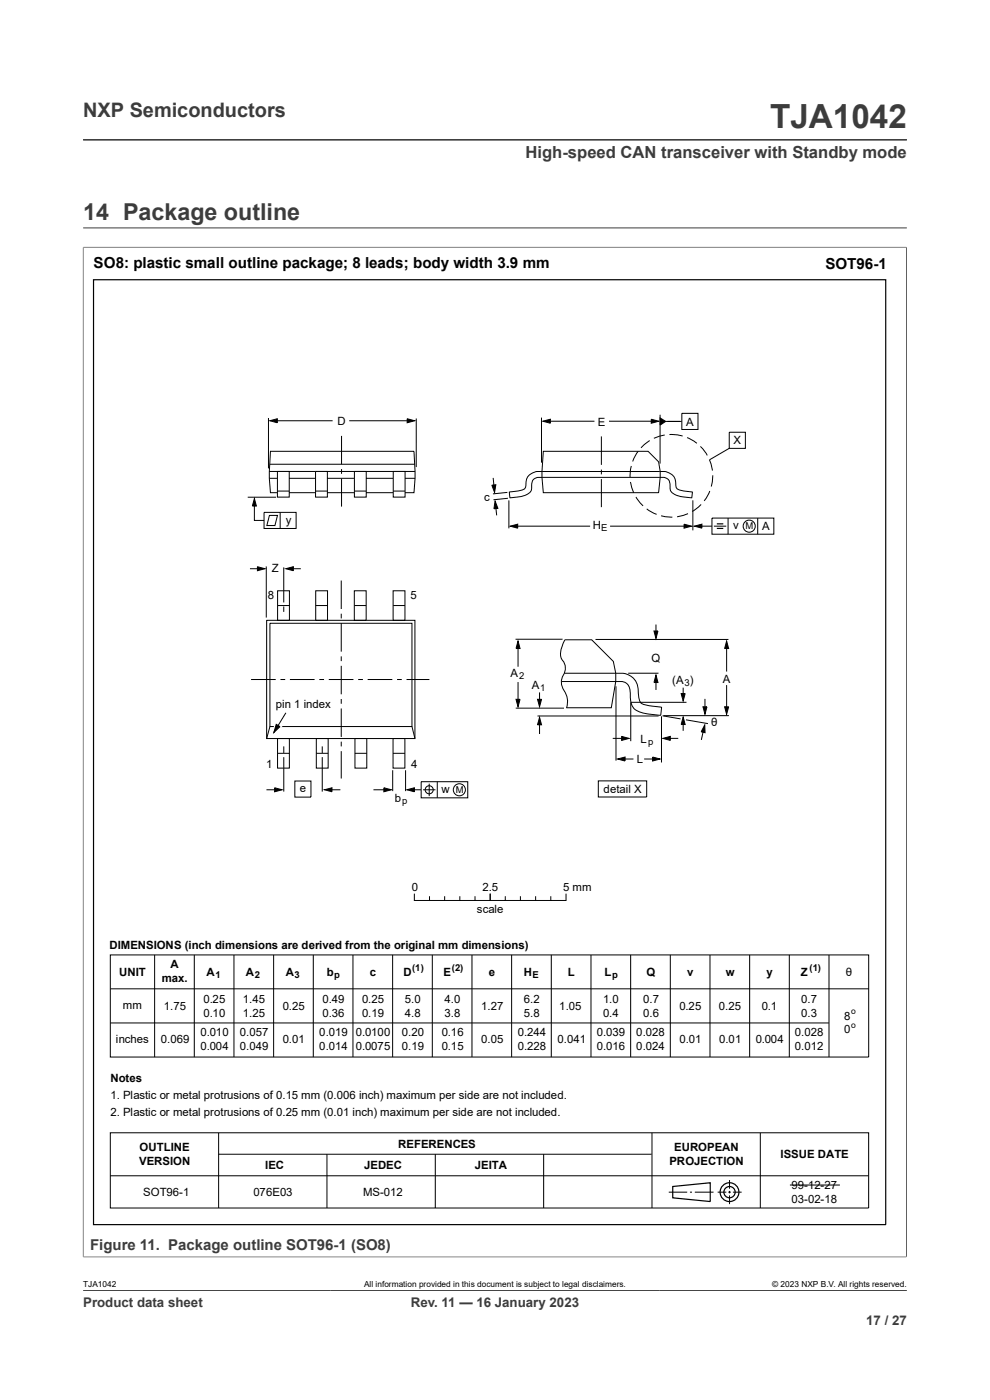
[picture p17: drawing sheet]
<svg xmlns="http://www.w3.org/2000/svg" width="210mm" height="297mm" viewBox="0 0 210 297" stroke-linecap="round" stroke-linejoin="round" font-family="sans-serif">
<defs><g id="words">
<text font-size="7.1" fill="#3c3c3c" x="163.3" y="27.2">TJA1042</text>
<text font-size="4.9" fill="#3c3c3c" x="17.6" y="46.6">14 Package outline</text>
<text font-size="4.2" fill="#3c3c3c" x="17.6" y="24.8">NXP Semiconductors</text>
<text font-size="3.5" fill="#3c3c3c" x="111.5" y="33.5">High-speed CAN transceiver with Standby mode</text>
<g font-size="3.2">
<text x="19.8" y="56.9">SO8: plastic small outline package; 8 leads; body width 3.9 mm</text>
<text x="175.1" y="57">SOT96-1</text>
</g>
<text font-size="3.2" fill="#3c3c3c" x="19.1" y="265.1">Figure 11. Package outline SOT96-1 (SO8)</text>
<g font-size="2.8" fill="#3c3c3c">
<text x="17.6" y="277.3">Product data sheet</text>
<text x="87.2" y="277.3">Rev. 11 — 16 January 2023</text>
<text x="183.7" y="281">17 / 27</text>
</g>
<g font-size="2.4">
<text x="71.6" y="90.1">D</text>
<text x="126.8" y="90.3">E</text>
<text x="145.6" y="90.3">A</text>
<text x="155.6" y="94.3">X</text>
<text x="102.7" y="106.2">c</text>
<text x="60.6" y="111.1">y</text>
<text x="125.8" y="112.2">H</text>
<text x="155.5" y="112.3">v</text>
<text x="161.7" y="112.5">A</text>
<text x="57.7" y="121.5">Z</text>
<text x="56.8" y="127.2">8</text>
<text x="87.1" y="127">5</text>
<text x="108.3" y="143.5">A</text>
<text x="138.2" y="140.4">Q</text>
<text x="112.8" y="146.2">A</text>
<text x="142.6" y="145.1">(A )</text>
<text x="153.3" y="144.9">A</text>
<text x="58.5" y="150.2">pin 1 index</text>
<text x="150.8" y="154">θ</text>
<text x="135.1" y="161.9">L</text>
<text x="135.9" y="157.6">L</text>
<text x="56.5" y="162.9">1</text>
<text x="87.2" y="162.9">4</text>
<text x="63.6" y="168.1">e</text>
<text x="83.7" y="170.2">b</text>
<text x="93.6" y="168.3">w</text>
<text x="128" y="168.2">detail X</text>
<text x="87.3" y="189">0</text>
<text x="102.3" y="189">2.5</text>
<text x="119.5" y="189">5 mm</text>
<text x="101.2" y="193.7">scale</text>
<text x="23.2" y="201.4">DIMENSIONS (inch dimensions are derived from the original mm dimensions)</text>
<text x="25.3" y="207">UNIT</text>
<text x="34.3" y="208.3">max.</text>
<text x="36.2" y="205.3">A</text>
<text x="43.8" y="207">A</text>
<text x="52.2" y="207">A</text>
<text x="60.6" y="207">A</text>
<text x="69.3" y="207">b</text>
<text x="78.4" y="207">c</text>
<text x="85.6" y="207">D</text>
<text x="94.1" y="207">E</text>
<text x="103.7" y="207">e</text>
<text x="111.1" y="207">H</text>
<text x="120.5" y="207">L</text>
<text x="128.2" y="207">L</text>
<text x="137.1" y="207">Q</text>
<text x="145.8" y="207">v</text>
<text x="153.9" y="207">w</text>
<text x="162.6" y="207">y</text>
<text x="169.9" y="207">Z</text>
<text x="179.4" y="207">θ</text>
<text x="26.1" y="214">mm</text>
<text x="34.8" y="214.3">1.75</text>
<text x="43.1" y="212.8">0.25</text>
<text x="43.1" y="215.7">0.10</text>
<text x="51.5" y="212.8">1.45</text>
<text x="51.5" y="215.7">1.25</text>
<text x="60" y="214.3">0.25</text>
<text x="68.4" y="212.8">0.49</text>
<text x="68.4" y="215.7">0.36</text>
<text x="76.8" y="212.8">0.25</text>
<text x="76.8" y="215.7">0.19</text>
<text x="85.9" y="212.8">5.0</text>
<text x="85.9" y="215.7">4.8</text>
<text x="94.3" y="212.8">4.0</text>
<text x="94.3" y="215.7">3.8</text>
<text x="102.1" y="214.2">1.27</text>
<text x="111.1" y="212.8">6.2</text>
<text x="111.1" y="215.7">5.8</text>
<text x="118.6" y="214.2">1.05</text>
<text x="127.9" y="212.8">1.0</text>
<text x="127.9" y="215.7">0.4</text>
<text x="136.4" y="212.8">0.7</text>
<text x="136.4" y="215.7">0.6</text>
<text x="144.1" y="214.2">0.25</text>
<text x="152.5" y="214.2">0.25</text>
<text x="161.6" y="214.2">0.1</text>
<text x="169.9" y="212.8">0.7</text>
<text x="169.9" y="215.7">0.3</text>
<text x="24.6" y="221.3">inches</text>
<text x="34.1" y="221.3">0.069</text>
<text x="42.5" y="219.8">0.010</text>
<text x="50.9" y="219.8">0.057</text>
<text x="60" y="221.3">0.01</text>
<text x="67.7" y="219.8">0.019</text>
<text x="75.5" y="219.8">0.0100</text>
<text x="85.2" y="219.8">0.20</text>
<text x="93.7" y="219.8">0.16</text>
<text x="102.1" y="221.2">0.05</text>
<text x="109.8" y="219.8">0.244</text>
<text x="118.3" y="221.3">0.041</text>
<text x="126.6" y="219.8">0.039</text>
<text x="135" y="219.8">0.028</text>
<text x="144.2" y="221.3">0.01</text>
<text x="152.6" y="221.3">0.01</text>
<text x="160.3" y="221.3">0.004</text>
<text x="168.6" y="219.8">0.028</text>
<text x="179.1" y="216.3">8</text>
<text x="179.1" y="219.2">0</text>
<text x="42.5" y="222.7">0.004</text>
<text x="50.9" y="222.7">0.049</text>
<text x="67.7" y="222.7">0.014</text>
<text x="75.5" y="222.7">0.0075</text>
<text x="85.2" y="222.7">0.19</text>
<text x="93.7" y="222.7">0.15</text>
<text x="109.8" y="222.7">0.228</text>
<text x="126.6" y="222.7">0.016</text>
<text x="135" y="222.7">0.024</text>
<text x="168.6" y="222.7">0.012</text>
<text x="23.5" y="229.5">Notes</text>
<text x="23.5" y="233.1">1. Plastic or metal protrusions of 0.15 mm (0.006 inch) maximum per side are not included.</text>
<text x="23.5" y="236.7">2. Plastic or metal protrusions of 0.25 mm (0.01 inch) maximum per side are not included.</text>
<text x="29.6" y="244.3">OUTLINE</text>
<text x="84.5" y="243.5">REFERENCES</text>
<text x="143" y="244.3">EUROPEAN</text>
<text x="165.6" y="245.7">ISSUE DATE</text>
<text x="29.5" y="247.2">VERSION</text>
<text x="56.2" y="248.1">IEC</text>
<text x="77.2" y="248.1">JEDEC</text>
<text x="100.7" y="248.1">JEITA</text>
<text x="142" y="247.2">PROJECTION</text>
<text x="30.4" y="253.7">SOT96-1</text>
<text x="53.7" y="253.7">076E03</text>
<text x="77.1" y="253.7">MS-012</text>
<text x="167.9" y="252.2">99-12-27</text>
<text x="167.9" y="255.1">03-02-18</text>
</g>
<g font-size="2">
<text x="127.5" y="112.7">E</text>
<text x="158.1" y="112.3">M</text>
<text x="110.1" y="144.1">2</text>
<text x="114.6" y="146.7">1</text>
<text x="145.2" y="145.6">3</text>
<text x="137.5" y="158.1">p</text>
<text x="85.3" y="170.6">p</text>
<text x="96.7" y="168.3">M</text>
<text x="45.7" y="207.6">1</text>
<text x="54.1" y="207.6">2</text>
<text x="62.4" y="207.6">3</text>
<text x="70.9" y="207.6">p</text>
<text x="87.4" y="206.1">(1)</text>
<text x="95.8" y="206.1">(2)</text>
<text x="112.9" y="207.6">E</text>
<text x="129.8" y="207.6">p</text>
<text x="171.7" y="206">(1)</text>
</g>
<g font-size="1.8">
<text x="180.6" y="215.1">o</text>
<text x="180.6" y="218">o</text>
<text x="17.6" y="273.1">TJA1042</text>
<text x="77.2" y="273.1">All information provided in this document is subject to legal disclaimers.</text>
<text x="163.8" y="273.1">© 2023 NXP B.V. All rights reserved.</text>
</g>
</g></defs>
<path d="M17.6 29.7h174.8M17.6 52.4h174.7M17.6 52.4v214.3M17.6 48.3h174.8M192.3 52.4v214.3M17.6 266.7h174.7" fill="none" stroke="#3c3c3c" stroke-width=".21"/>
<g fill="none" stroke="#000" stroke-width=".21">
<path d="M56.9 88.7v10.7M57.2 89.3l1.6-.5v.9zM57.2 98.5h30.8M57.4 95.7h30.4l.2 4.3-.2 4.5h-30.4l-.3-3zM58.2 89.3h12.4M72.4 92.5v6M72.4 99.5v1M74.1 89.3h13M86.4 88.8l1.6 .5-1.6 .4zM88.3 88.8v10.3M114.9 88.6v9.5M115.2 89.4l1.5-.5v.9z"/>
<path d="M115.2 95.7h22.3l2.2 2.3 .3 2-.3 4.5h-24.5l-.2-3.2zM115.9 89.4h10.2M127.6 92.6v6M127.6 99.6v1M129.2 89.4h9.7M133.9 98.9l-.2 2.3M135.3 95.8l-1.1 2.1M137.8 93.5l-1.8 1.5M138.1 88.9l1.6 .5-1.6 .4zM140 88v10.3M140 88.7l1.2 .7-1.2 .8zM140.6 89.4h4"/>
<path d="M141 92.3l-2.3 .7M142 92.2l1.7 .1 1.1 .2M144.6 87.7h3.5v3.4h-3.5zM145.7 92.8l2.1 1.2M148.6 94.7l1.4 1.9M150.5 97.5l.6 2.3M154.7 91.7h3.4v3.4h-3.4zM154.7 95.1l-4.2 2.4M57.1 100h30.9M57.1 101.5h30.9M72.4 101.5v6M104.3 102.9l.9-.1-.3 1.7z"/>
<path d="M104.6 101.4l.3 2.5M105 106.3l.6 1.5-.8 .1zM105.1 106.9l.3 2.4M107.6 104.5l-3 .3M107.7 105.7l-3 .3M107.9 106.2v5.9M108.1 104.4l.4-.1a4.7 4.7 0 0 0 2.9-.8l.1-.3a2.88 2.88 0 0 1 3.5-3.2h24.9a2.92 2.92 0 0 1 3.4 2 1.73 1.73 0 0 0 .6 1.8l1.1 .3 1.9 .3-.1 1.1-.3 .1a5.5 5.5 0 0 1-4.3-1.5l-.1-.8a1.71 1.71 0 0 0-2.1-2h-25a1.71 1.71 0 0 0-2.2 2 1.97 1.97 0 0 1-1.9 1.9l-2.7 .4zM108.2 111.6l1.6-.4v.8zM109 111.6h16.2M127.6 101.6v6M129.4 111.6h16.3M133.7 102.2l.7 2.4"/>
<path d="M134.9 105.4l1.5 1.9M137.2 108l2.1 1.1M140.2 109.4l2.4 .3M145.1 111.2l1.6 .4-1.6 .4zM145.9 109l-2.3 .6M147 106.1v6.4M147.3 111.6l1.6-.4v.8zM148.2 111.6h2.8M148.7 107l-1.9 1.5M150.6 104.2l-1.2 2.1M151 109.9h13.1v3.4h-13.1zM151.2 100.8l-.3 2.4"/>
<path d="M151.4 111.6h2.7M154.4 109.9v3.4M160.7 109.9v3.4M53 120.7h2.6M54.6 120.2l1.6 .5-1.6 .4zM56.5 120.2v10.8M56.6 131.6h31.4v25.1h-31.4zM57.3 132.2h30.1v21.9h-30.1zM58.9 125.3h2.5v6.3h-2.5zM58.9 128.5h2.5M60.2 120.4v7.4M60.2 128.7v1.1"/>
<path d="M60.6 120.7l1.6-.5v.9zM61.2 120.7h2.6M67 125.3h2.5v6.3h-2.5zM67 128.5h2.5M72.4 123.2v6M72.4 130.2v1M72.4 132.2v6M72.4 139.2v1.1M75.2 125.3h2.5v6.3h-2.5zM75.2 128.5h2.5M83.4 125.3h2.5v6.3h-2.5zM83.4 128.5h2.5"/>
<path d="M109.4 135.6h9.9M109.9 136l.4 1.6h-.8zM109.9 136.5v4.9M126.3 135.7h28.2M138.7 133.9h.9l-.5 1.5zM139.1 132.5v2.3M154.1 136l.5 1.6h-.9zM154.1 136.8v5.7M53.3 144.2h5.2M57.3 154.1l-.7 2.6M58.9 156.7h2.5v6.2h-2.5zM58.9 159.8h2.5"/>
<path d="M59.5 144.2h1M60.2 158.3v1.5M61.5 144.2h5.2M67.1 156.7h2.5v6.2h-2.5zM67.1 159.8h2.5M67.7 144.2h1M68.4 158.3v1.5M69.7 144.2h5.3M72.4 141.3v6M72.4 148.3v1M72.4 150.3v6M72.4 157.3v1"/>
<path d="M72.4 159.4v5.8M75.3 156.7h2.5v6.2h-2.5zM75.3 159.8h2.5M76 144.2h1M78 144.2h5.2M83.4 156.7h2.5v6.2h-2.5zM83.4 159.8h2.5M84.2 144.2h1M86.2 144.2h4.9M87.4 154.1l.6 2.6M109.4 150.2h10.2M109.5 148.4h.8l-.4 1.5z"/>
<path d="M109.9 144.7v4.5M114 151.9h25.7M114 148.4h.9l-.5 1.5zM114.4 152.2l.5 1.6h-.9zM114.4 146.9v2.6M114.4 153.1v2.6M119.7 142.8h10.9a4 4 0 0 1 4.8 4.5l.1 .6a1.68 1.68 0 0 0 1.8 1.7l3 .4-.1 1.6a12 12 0 0 1-5.5-1.1 3.6 3.6 0 0 1-1-3 2.56 2.56 0 0 0-1.3-2.8l-13.3-.1M120.1 150.1h9.6l.9-5.5v-1.8l-.5-2.5-4.6-4.6h-5.7a4.9 4.9 0 0 0-.7 4 3 3 0 0 1 .1 4 3.5 3.5 0 0 0 .8 3.4 4 4 0 0 1 .2 3.1M130 156.6h2.3M130.7 145.6v15.8M131.9 156.2l1.6 .4-1.6 .5zM133.3 142.8h6.4"/>
<path d="M139.1 143.2l.5 1.6h-.9zM139.1 143.9v2.5M140.3 152v9.8M140.5 151.8l3.9 .7M140.6 156.6l1.6-.4v.9zM140.7 151.8h13.9M141.5 156.6h2.4M144.5 147.1h.8l-.4 1.6zM144.9 152.1l.4 1.6h-.8zM144.9 145.9v1.9M144.9 153.1v1.9M145.5 152.7l4.7 .8"/>
<path d="M145.6 149h-11.8v8.2M149.1 149.9h.9l-.5 1.6zM149.3 154.4l-.5 2.6M149.5 153.8l.1 1.6-.9-.1zM149.5 148.3v2.5M153.7 149.9h.9l-.5 1.6zM154.1 145.3v5.3M56.5 167.5h2.6M58.3 167.1l1.5 .4-1.5 .5zM60.2 160.6v7.3M62.5 165.7h3.5v3.4h-3.5zM68.4 160.6v7.3"/>
<path d="M68.8 167.5l1.6-.4v.9zM69.6 167.5h2.6M79.2 167.5h2.6M81.4 167.1l1.6 .4-1.6 .5zM83.3 163.4v4.4M86 163.4v4.4M86.3 167.5l1.6-.4v.9zM87.2 167.5h2.1M89.3 165.8h9.9v3.5h-9.9zM89.7 167.5h2.7M91 166.2v2.7M92.8 165.8v3.5"/>
<path d="M126.9 165.7h10.3v3.4h-10.3zM131 161l1.6-.4v.8zM131.8 161h2.6M136.6 161h2.6M138.4 160.6l1.6 .4-1.6 .4zM23.4 202.6h160.9v21.6h-160.9zM23.4 217h152.4M23.4 209.8h160.8M32.8 202.6v21.6M41.2 202.6v21.6M49.6 202.6v21.6M58 202.6v21.6"/>
<path d="M66.5 202.6v21.6M74.9 202.6v21.6M83.3 202.6v21.6M91.7 202.6v21.6M100.1 202.6v21.6M108.5 202.6v21.6M116.9 202.6v21.6M125.4 202.6v21.6M133.8 202.6v21.6M142.2 202.6v21.6M150.6 202.6v21.6M159 202.6v21.6"/>
<path d="M167.4 202.6v21.6M175.8 202.6v21.6M23.4 240.3h160.9v16h-160.9zM23.4 249.4h160.9M46.4 240.3v16M46.4 244.9h91.8M69.4 244.9v11.4M92.3 244.9v11.4M115.3 244.9v11.4M138.3 240.3v16M141.9 252.9h3.9M146.4 252.9h.4"/>
<path d="M147.4 252.9h4M152.2 252.9h1.9M154.5 252.9h.5M154.7 250.3v1.9M154.7 252.6v.6M154.7 253.6v1.8M155.5 252.9h1.8M161.3 240.3v16M167.6 251.4h10.6"/>
<circle cx="158.9" cy="111.6" r="1.28"/>
<circle cx="91" cy="167.5" r=".85"/>
<circle cx="97.4" cy="167.5" r="1.28"/>
</g>
<g fill="none" stroke="#000" stroke-width=".25">
<path d="M152.1 111.1h1.3M152.1 112.1h1.3M142.7 251.7l8-.8v4l-8-.8z"/>
<circle cx="154.7" cy="252.9" r="1.99"/>
<circle cx="154.7" cy="252.9" r="1.2"/>
</g>
<g fill="#000">
<path d="M57.2 89.3l1.6-.5v.9zM86.4 88.8l1.6 .5-1.6 .4zM115.2 89.4l1.5-.5v.9zM138.1 88.9l1.6 .5-1.6 .4zM140 88.7l1.2 .7-1.2 .8zM104.3 102.9l.9-.1-.3 1.7zM105 106.3l.6 1.5-.8 .1zM108.2 111.6l1.6-.4v.8zM145.1 111.2l1.6 .4-1.6 .4zM147.3 111.6l1.6-.4v.8zM54.6 120.2l1.6 .5-1.6 .4zM60.6 120.7l1.6-.5v.9z"/>
<path d="M109.9 136l.4 1.6h-.8zM138.7 133.9h.9l-.5 1.5zM154.1 136l.5 1.6h-.9zM109.5 148.4h.8l-.4 1.5zM114.4 152.2l.5 1.6h-.9zM114 148.4h.9l-.5 1.5zM131.9 156.2l1.6 .4-1.6 .5zM139.1 143.2l.5 1.6h-.9zM140.6 156.6l1.6-.4v.9zM144.9 152.1l.4 1.6h-.8zM144.5 147.1h.8l-.4 1.6zM149.5 153.8l.1 1.6-.9-.1z"/>
<path d="M149.1 149.9h.9l-.5 1.6zM153.7 149.9h.9l-.5 1.6zM58.3 167.1l1.5 .4-1.5 .5zM68.8 167.5l1.6-.4v.9zM81.4 167.1l1.6 .4-1.6 .5zM86.3 167.5l1.6-.4v.9zM131 161l1.6-.4v.8zM138.4 160.6l1.6 .4-1.6 .4z"/>
</g>
<path d="M75.2 100h2.5v5.5h-2.5z" fill="#fff"/>
<path d="M75.2 100h2.5v5.5h-2.5zM75.2 104.2h2.5" fill="none" stroke="#000" stroke-width=".21"/>
<path d="M66.9 100h2.5v5.5h-2.5z" fill="#fff"/>
<path d="M66.9 100h2.5v5.5h-2.5zM66.9 104.2h2.5" fill="none" stroke="#000" stroke-width=".21"/>
<path d="M58.8 100h2.6v5.5h-2.6z" fill="#fff"/>
<path d="M58.8 100h2.6v5.5h-2.6zM58.8 104.2h2.6" fill="none" stroke="#000" stroke-width=".21"/>
<path d="M83.4 100h2.5v5.5h-2.5z" fill="#fff"/>
<path d="M52.6 105.5h6M54 105.8l.4 1.6h-.9zM54 106.4v4h2M56 108.7h6.8v3.4h-6.8zM57.2 109.3h1.7l-.6 2.2h-1.7zM59.4 108.7v3.4M83.4 104.2h2.5M83.4 100h2.5v5.5h-2.5z" fill="none" stroke="#000" stroke-width=".21"/>
<path d="M54 105.8l.4 1.6h-.9z" fill="#000"/>
<path d="M58.2 153.2l1.7 .9-2.1 1.8z" fill="#fff"/>
<g fill="none" stroke="#000" stroke-width=".21">
<path d="M58.6 153.7l.8 .4-1.3 1.3zM60.6 151.2l-2.5 4.2M87.9 189.7v1.3M88 191h32M91.1 190.2v.8M94.3 190.2v.8M97.5 190.2v.8M100.8 190.2v.8M104 189.7v1.3M107.2 190.2v.8M110.4 190.2v.8M113.6 190.2v.8"/>
<path d="M116.8 190.2v.8M120.1 189.7v1.3"/>
</g>
<path d="M58.6 153.7l.8 .4-1.3 1.3z" fill="#000"/>
<path d="M19.8 59.3h168.1v200.5h-168.1z" fill="none" stroke="#000" stroke-width=".25"/>
<path d="M17.6 52.5v214.1M17.7 52.4h174.5M192.3 52.5v214.1M17.6 273.8h174.8M17.7 266.7h174.5" fill="none" stroke="#3c3c3c" stroke-width=".21"/>
<use href="#words"/>
</svg>
